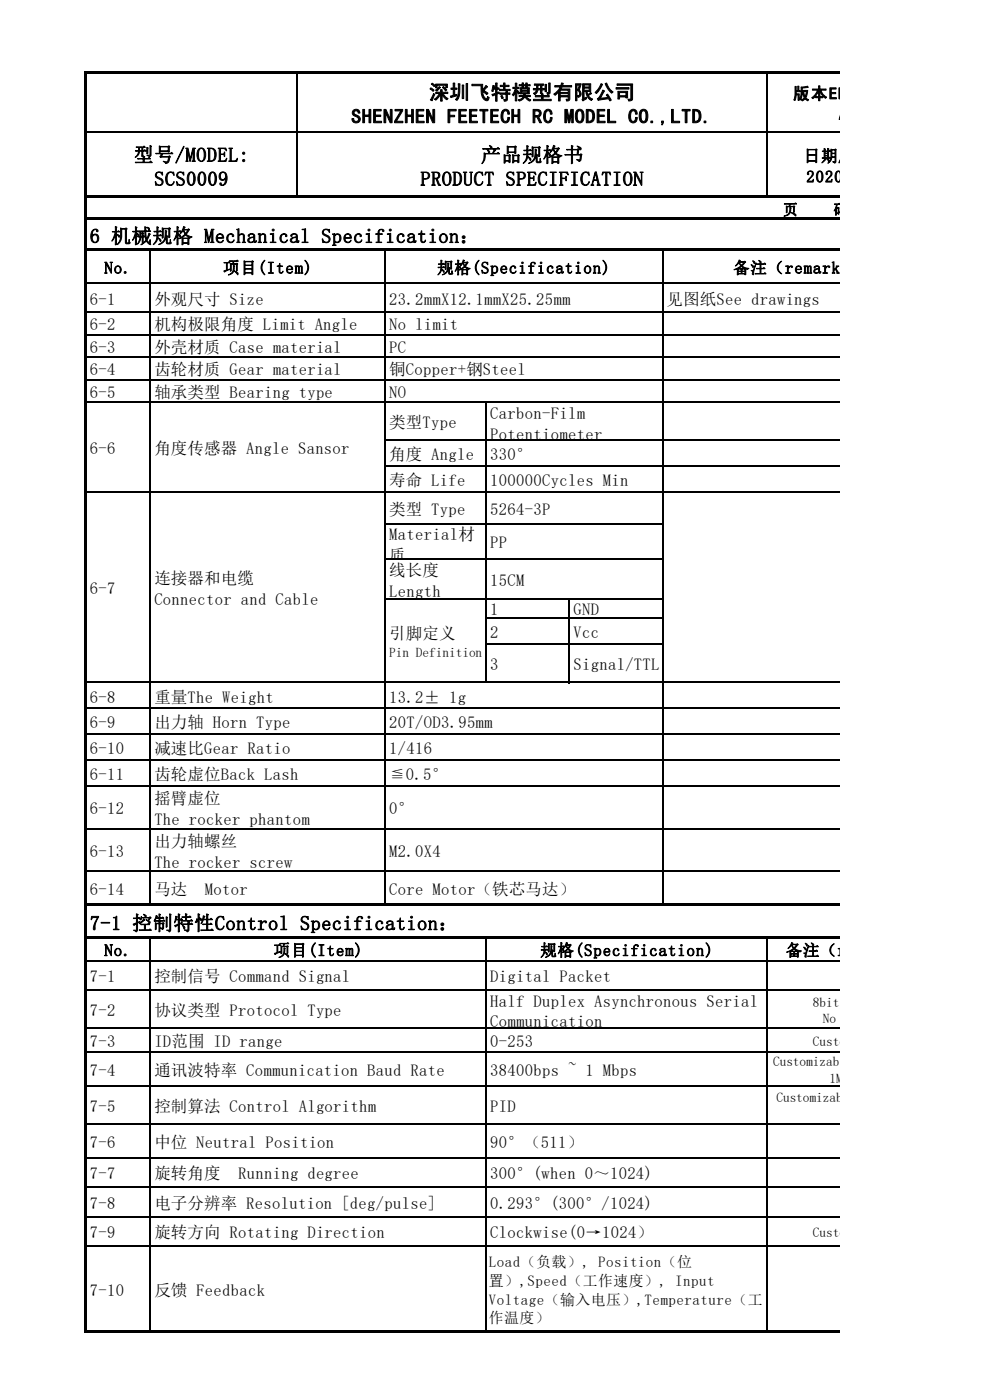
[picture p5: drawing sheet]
<svg xmlns="http://www.w3.org/2000/svg" width="210mm" height="297mm" viewBox="0 0 210 297" stroke-linecap="round" stroke-linejoin="round" font-family="sans-serif">
<defs><g id="words">
<g font-size="4.2">
<text x="91" y="21">深圳飞特模型有限公司</text>
<text x="74.5" y="26.1">SHENZHEN FEETECH RC MODEL CO.,LTD.</text>
<text x="28.4" y="34.3">型号/MODEL:</text>
<text x="102" y="34.3">产品规格书</text>
<text x="32.7" y="39.4">SCS0009</text>
<text x="89.2" y="39.4">PRODUCT SPECIFICATION</text>
<text x="19" y="51.5">6 机械规格 Mechanical Specification：</text>
<text x="19" y="197.3">7-1 控制特性Control Specification：</text>
</g>
<g font-size="3.5">
<text x="168.2" y="21">版本EDITION：</text>
<text x="177.9" y="25.4">A/0</text>
<text x="170.5" y="34.3">日期/Date：</text>
<text x="171" y="38.7">2020-11-23</text>
<text x="22.2" y="58">No.</text>
<text x="47.3" y="58">项目(Item)</text>
<text x="92.7" y="58">规格(Specification)</text>
<text x="155.5" y="58">备注（remarks）</text>
<text x="19" y="64.6">6-1</text>
<text x="32.7" y="64.6">外观尺寸 Size</text>
<text x="82.5" y="64.6">23.2mmX12.1mmX25.25mm</text>
<text x="141.4" y="64.6">见图纸See drawings</text>
<text x="19" y="70">6-2</text>
<text x="32.7" y="70">机构极限角度 Limit Angle</text>
<text x="82.5" y="70">No limit</text>
<text x="19" y="74.8">6-3</text>
<text x="32.7" y="74.8">外壳材质 Case material</text>
<text x="82.5" y="74.8">PC</text>
<text x="19" y="79.6">6-4</text>
<text x="32.7" y="79.6">齿轮材质 Gear material</text>
<text x="82.5" y="79.6">铜Copper+钢Steel</text>
<text x="19" y="84.4">6-5</text>
<text x="32.7" y="84.4">轴承类型 Bearing type</text>
<text x="82.5" y="84.4">NO</text>
<text x="104" y="88.9">Carbon-Film</text>
<text x="82.5" y="90.9">类型Type</text>
<text x="104" y="93.3">Potentiometer</text>
<text x="19" y="96.4">6-6</text>
<text x="32.7" y="96.4">角度传感器 Angle Sansor</text>
<text x="82.5" y="97.7">角度 Angle</text>
<text x="104" y="97.7">330°</text>
<text x="82.5" y="103.2">寿命 Life</text>
<text x="104" y="103.2">100000Cycles Min</text>
<text x="82.5" y="109.2">类型 Type</text>
<text x="104" y="109.2">5264-3P</text>
<text x="82.5" y="114.6">Material材</text>
<text x="82.5" y="119">质</text>
<text x="104" y="116.3">PP</text>
<text x="32.7" y="123.9">连接器和电缆</text>
<text x="82.5" y="122.2">线长度</text>
<text x="104" y="124.3">15CM</text>
<text x="19" y="126">6-7</text>
<text x="32.7" y="128.3">Connector and Cable</text>
<text x="82.5" y="126.6">Length</text>
<text x="104" y="130.5">1</text>
<text x="121.6" y="130.5">GND</text>
<text x="82.5" y="135.6">引脚定义</text>
<text x="104" y="135.3">2</text>
<text x="121.6" y="135.3">Vcc</text>
<text x="104" y="142.1">3</text>
<text x="121.6" y="142.1">Signal/TTL</text>
<text x="19" y="149">6-8</text>
<text x="32.7" y="149">重量The Weight</text>
<text x="82.5" y="149">13.2± 1g</text>
<text x="19" y="154.5">6-9</text>
<text x="32.7" y="154.5">出力轴 Horn Type</text>
<text x="82.5" y="154.5">20T/OD3.95mm</text>
<text x="19" y="160">6-10</text>
<text x="32.7" y="160">减速比Gear Ratio</text>
<text x="82.5" y="160">1/416</text>
<text x="19" y="165.5">6-11</text>
<text x="32.7" y="165.5">齿轮虚位Back Lash</text>
<text x="82.5" y="165.5">≦0.5°</text>
<text x="19" y="172.7">6-12</text>
<text x="32.7" y="170.6">摇臂虚位</text>
<text x="82.5" y="172.7">0°</text>
<text x="32.7" y="175">The rocker phantom</text>
<text x="32.7" y="179.7">出力轴螺丝</text>
<text x="19" y="181.8">6-13</text>
<text x="32.7" y="184">The rocker screw</text>
<text x="82.5" y="181.8">M2.0X4</text>
<text x="19" y="189.8">6-14</text>
<text x="32.7" y="189.8">马达</text>
<text x="43.5" y="189.8">Motor</text>
<text x="82.5" y="189.8">Core Motor（铁芯马达）</text>
<text x="22.2" y="202.8">No.</text>
<text x="58" y="202.8">项目(Item)</text>
<text x="114.6" y="202.8">规格(Specification)</text>
<text x="166.7" y="202.8">备注（remarks）</text>
<text x="19" y="208.3">7-1</text>
<text x="32.7" y="208.3">控制信号 Command Signal</text>
<text x="104" y="208.3">Digital Packet</text>
<text x="19" y="215.5">7-2</text>
<text x="32.7" y="215.5">协议类型 Protocol Type</text>
<text x="104" y="213.5">Half Duplex Asynchronous Serial</text>
<text x="104" y="217.9">Communication</text>
<text x="19" y="222.1">7-3</text>
<text x="32.7" y="222.1">ID范围 ID range</text>
<text x="104" y="222.1">0-253</text>
<text x="19" y="228.3">7-4</text>
<text x="32.7" y="228.3">通讯波特率 Communication Baud Rate</text>
<text x="104" y="228.3">38400bps ~ 1 Mbps</text>
<text x="19" y="236">7-5</text>
<text x="32.7" y="236">控制算法 Control Algorithm</text>
<text x="104" y="236">PID</text>
<text x="19" y="243.6">7-6</text>
<text x="32.7" y="243.6">中位 Neutral Position</text>
<text x="104" y="243.6">90°（511）</text>
<text x="19" y="250.2">7-7</text>
<text x="32.7" y="250.2">旋转角度</text>
<text x="50.5" y="250.2">Running degree</text>
<text x="104" y="250.2">300°(when 0～1024)</text>
<text x="19" y="256.4">7-8</text>
<text x="32.7" y="256.4">电子分辨率 Resolution [deg/pulse]</text>
<text x="104" y="256.4">0.293°(300°/1024)</text>
<text x="19" y="262.6">7-9</text>
<text x="32.7" y="262.6">旋转方向 Rotating Direction</text>
<text x="104" y="262.6">Clockwise(0→1024）</text>
<text x="19" y="274.9">7-10</text>
<text x="32.7" y="274.9">反馈 Feedback</text>
</g>
<g font-size="3.2">
<text x="166.1" y="45.6">页</text>
<text x="176.8" y="45.6">码 Page：4/8</text>
<text x="103.7" y="268.8">Load（负载）, Position（位</text>
<text x="103.7" y="272.8">置）,Speed（工作速度）, Input</text>
<text x="103.7" y="276.7">Voltage（输入电压）,Temperature（工</text>
<text x="103.7" y="280.7">作温度）</text>
</g>
<g font-size="2.8">
<text x="82.5" y="139.3">Pin Definition</text>
<text x="172.4" y="213.5">8bit, 1stop,</text>
<text x="172.4" y="221.8">Customizable</text>
<text x="174.6" y="217">No Parity</text>
<text x="164" y="226.2">Customizable</text>
<text x="164.7" y="233.8">Customizable</text>
<text x="176" y="229.7">1Mbps）</text>
<text x="172.4" y="262.3">Customizable</text>
</g>
</g></defs>
<g fill="#000">
<path d="M17.8 15.1h.5v26.4h-.5z" fill-rule="evenodd"/>
<path d="M18.3 15.1h159.8v.6h-159.8z" fill-rule="evenodd"/>
<path d="M17.8 41.5h.5v4.5h-.5z" fill-rule="evenodd"/>
<path d="M17.8 46h.5v6.6h-.5z" fill-rule="evenodd"/>
<path d="M17.8 52.6h.5v138.9h-.5z" fill-rule="evenodd"/>
<path d="M18.3 41.5h159.8v.6h-159.8z" fill-rule="evenodd"/>
<path d="M18.3 46h159.8v.6h-159.8z" fill-rule="evenodd"/>
<path d="M18.3 52.6h159.8v.6h-159.8z" fill-rule="evenodd"/>
<path d="M17.8 191.5h.5v7h-.5z" fill-rule="evenodd"/>
<path d="M17.8 198.5h.5v84.1h-.5z" fill-rule="evenodd"/>
<path d="M18.3 191.5h159.8v.6h-159.8z" fill-rule="evenodd"/>
<path d="M18.3 198.5h159.8v.6h-159.8z" fill-rule="evenodd"/>
<path d="M18.3 282.1h159.8v.5h-159.8z" fill-rule="evenodd"/>
</g>
<g fill="none" stroke="#000" stroke-width=".28">
<path d="M62.9 15.7v25.8M162.7 15.7v25.8M18.3 28.1h159.8M31.9 53.2v138.3M81.7 53.2v138.3M140.5 53.2v138.3M18.3 60.1h159.8M18.3 66.2h159.8M18.3 71h159.8M18.3 75.8h159.8M18.3 80.6h159.8M18.3 85.4h159.8"/>
<path d="M81.6 93.4h96.5M81.6 98.9h96.5M103.2 85.2v59.7M18.3 104.4h159.8M81.6 111.1h59.1M81.6 118.7h59.1M81.6 127h59.1M103 131.1h37.7M103 136.6h37.7M120.8 126.9v18M18.3 144.8h159.8M18.3 150.3h159.8"/>
<path d="M18.3 155.8h159.8M18.3 161.3h159.8M18.3 166.8h159.8M18.3 175.8h159.8M18.3 184.9h159.8M31.9 199.1v83M103.2 199.1v83M162.7 199.1v83M18.3 203.8h159.8M18.3 210h159.8M18.3 218.2h159.8M18.3 223.2h159.8"/>
<path d="M18.3 230.4h159.8M18.3 238.5h159.8M18.3 245.7h159.8M18.3 251.9h159.8M18.3 258.1h159.8M18.3 264.3h159.8"/>
</g>
<use href="#words"/>
</svg>
